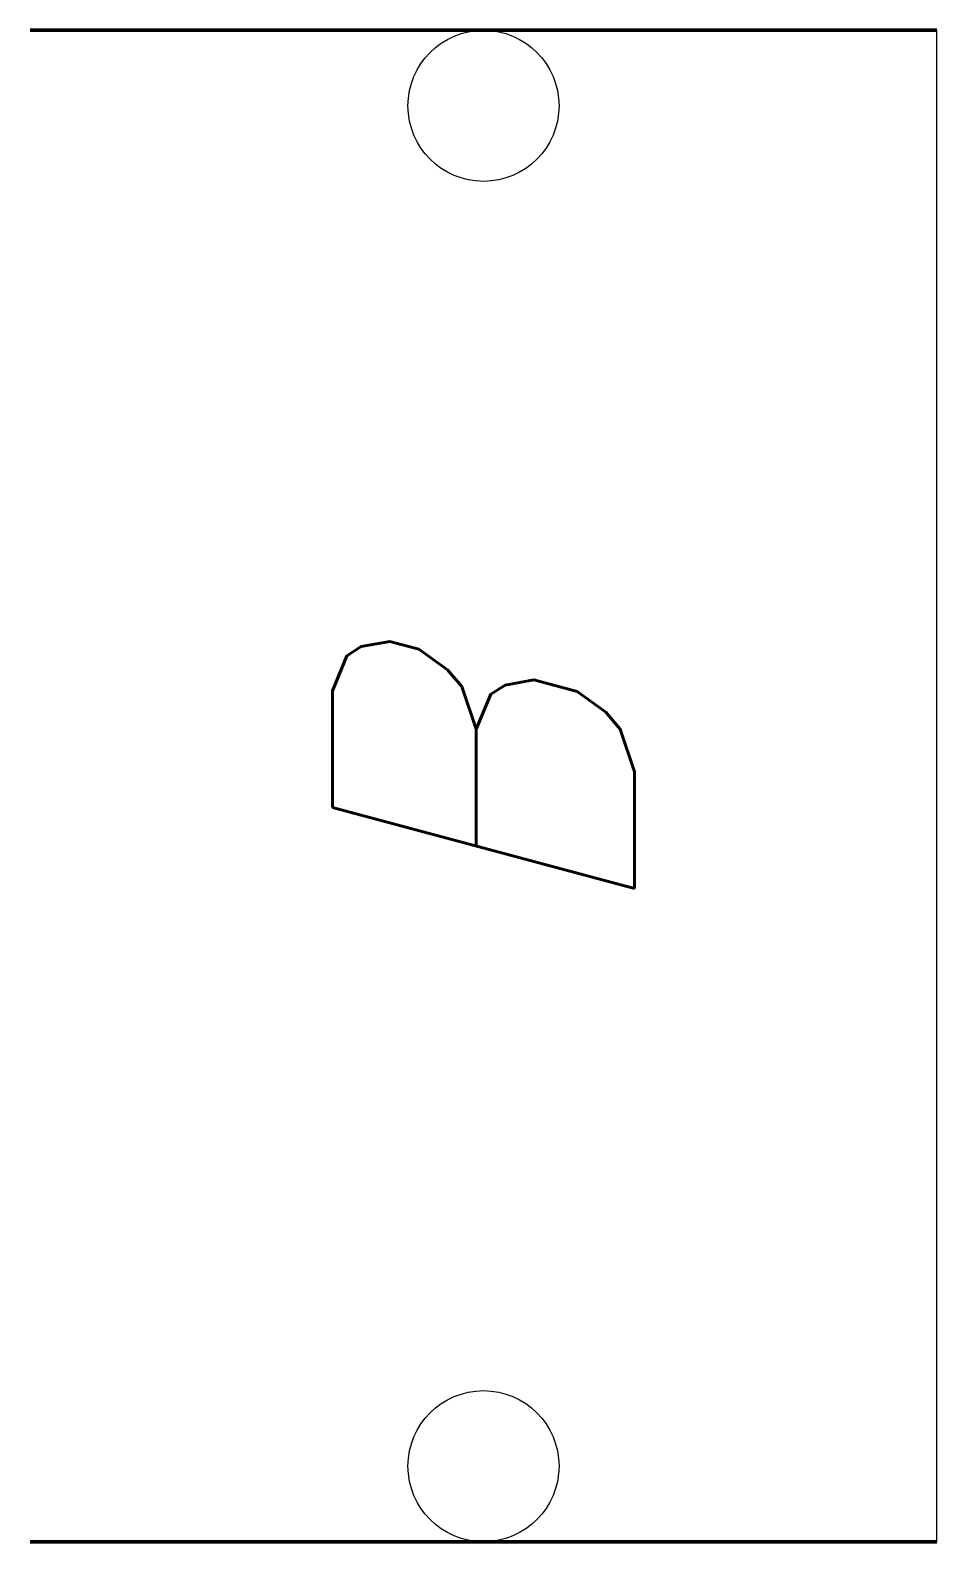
# Model space of a CAD drawing. Header units: millimetres. Extents: x 210 to 216, y 190 to 200.
import ezdxf
from ezdxf.enums import TextEntityAlignment as Align

# ---------------------------------------------------------------- set-up
doc = ezdxf.new("R2010")
doc.units = ezdxf.units.MM
doc.header["$MEASUREMENT"] = 0
doc.layers.get('0').update_dxf_attribs({"linetype": 'CONTINUOUS'})
doc.styles.add('ROMANS', font='romans')

msp = doc.modelspace()

# ---------------------------------------------------------------- linework, layer by layer
at = {"color": 4, "lineweight": 80}
for p, q in [((210, 200), (216, 200)), ((210, 190), (216, 190))]:
    msp.add_line(p, q, dxfattribs=at)
at = {"color": 4}
msp.add_line((216, 190), (216, 200), dxfattribs=at)
for centre in [(213, 199.5), (213, 190.5)]:
    msp.add_circle(centre, 0.5, dxfattribs=at)

# ---------------------------------------------------------------- texts
at = {"color": 2, "style": 'ROMANS', "oblique": 15}
msp.add_attdef('B', text='', height=2, rotation=90, dxfattribs=at).set_placement((213, 194.88), align=Align.MIDDLE_CENTER)

doc.saveas('drawing.dxf')
